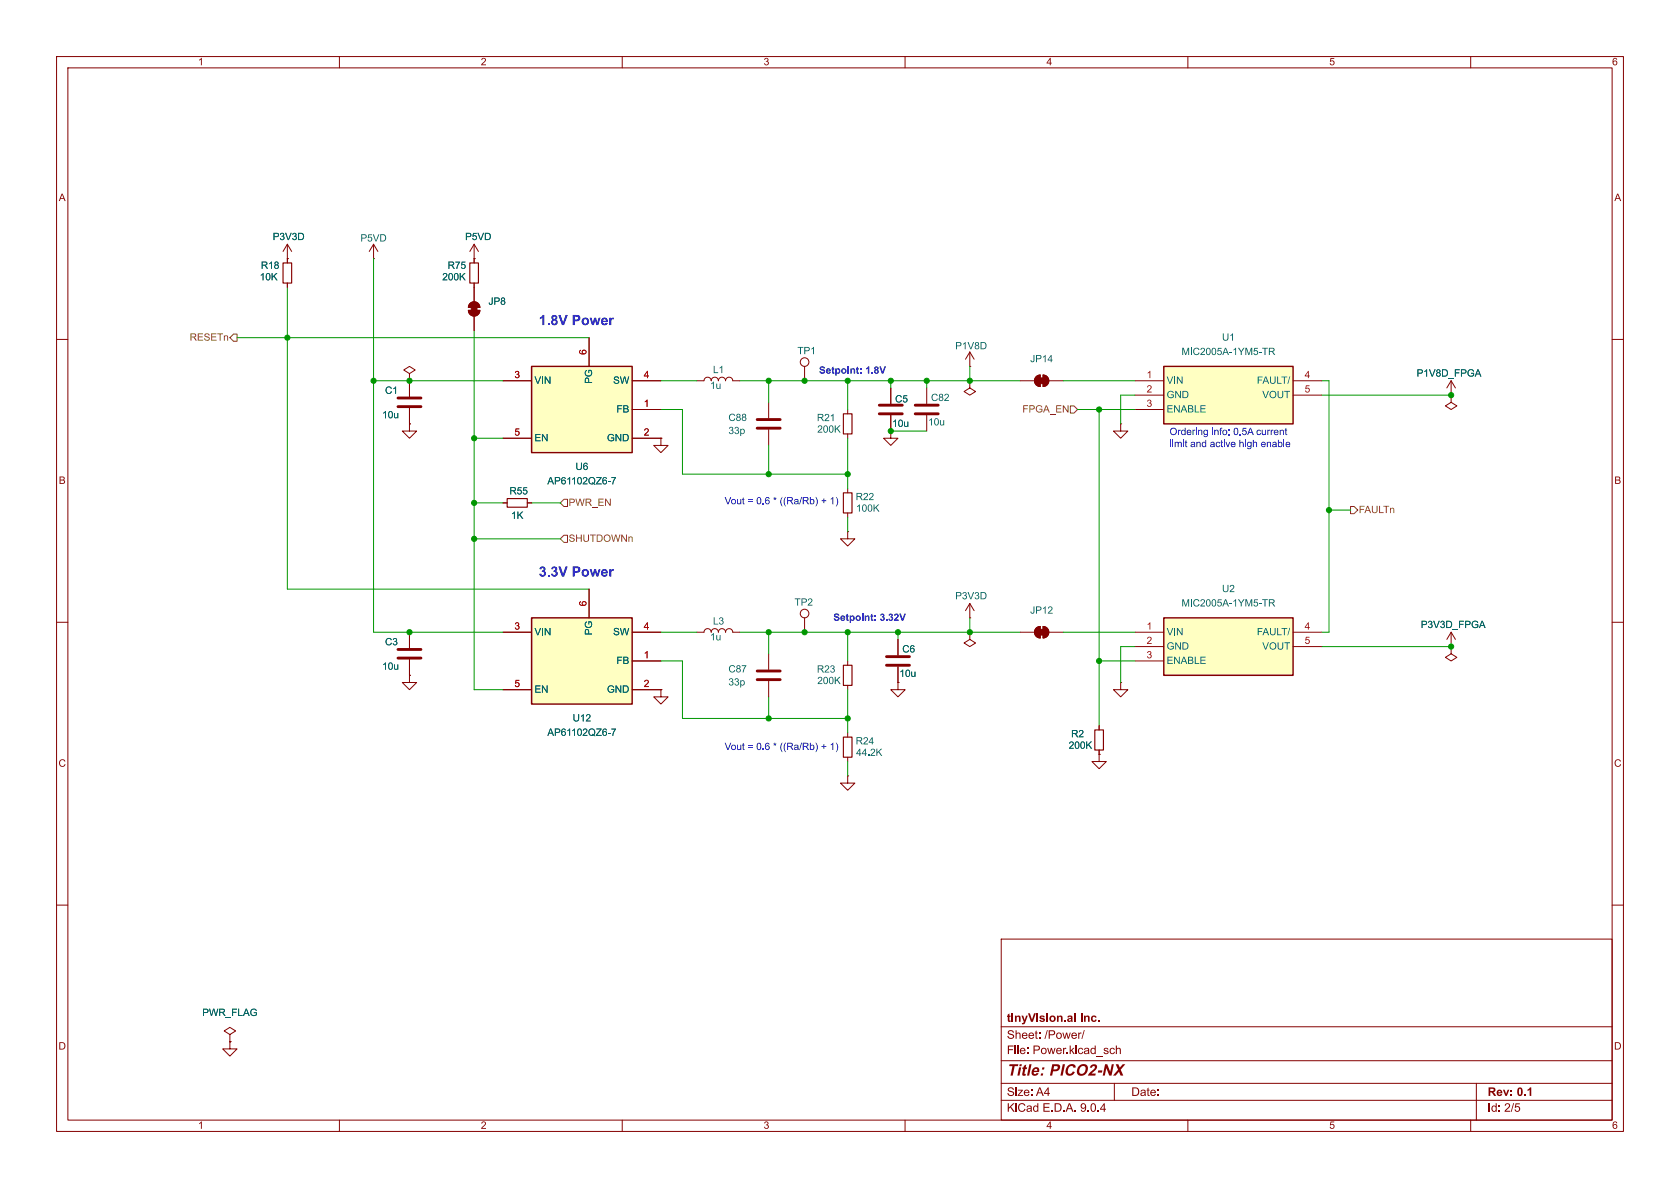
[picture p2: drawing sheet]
<svg xmlns="http://www.w3.org/2000/svg" width="297mm" height="210mm" viewBox="0 0 297 210" stroke-linecap="round" stroke-linejoin="round" font-family="sans-serif">
<defs><g id="words">
<text font-size="2.8" fill="#840000" x="178" y="190.9">Title: PICO2-NX</text>
<g font-size="2.5" fill="#0000c2">
<text x="95.2" y="57.8">1.8V Power</text>
<text x="95.2" y="102.2">3.3V Power</text>
</g>
<g font-size="2.1" fill="#840000">
<text x="178" y="184.2">Sheet: /Power/</text>
<text x="178" y="181.2">tinyVision.ai Inc.</text>
<text x="178" y="186.9">File: Power.kicad_sch</text>
<text x="178" y="197.1">KiCad E.D.A. 9.0.4</text>
<text x="178" y="194.3">Size: A4</text>
<text x="200" y="194.3">Date:</text>
<text x="263" y="194.3">Rev: 0.1</text>
<text x="263" y="197.1">Id: 2/5</text>
</g>
<g font-size="1.8" fill="#840000">
<text x="35" y="12">1</text>
<text x="85" y="12">2</text>
<text x="135" y="12">3</text>
<text x="185" y="12">4</text>
<text x="235" y="12">5</text>
<text x="285" y="12">6</text>
<text x="10.4" y="36">A</text>
<text x="285.4" y="36">A</text>
<text x="157.7" y="75.9">10u</text>
<text x="10.4" y="86">B</text>
<text x="285.4" y="86">B</text>
<text x="159" y="120.1">10u</text>
<text x="10.3" y="136">C</text>
<text x="285.3" y="136">C</text>
<text x="10.3" y="186">D</text>
<text x="285.3" y="186">D</text>
<text x="35" y="200">1</text>
<text x="85" y="200">2</text>
<text x="135" y="200">3</text>
<text x="185" y="200">4</text>
<text x="235" y="200">5</text>
<text x="285" y="200">6</text>
</g>
<g font-size="1.8" fill="#006464">
<text x="46.1" y="48">R18</text>
<text x="48.2" y="42.9">P3V3D</text>
<text x="63.7" y="43.2">P5VD</text>
<text x="79.1" y="48">R75</text>
<text x="82.2" y="42.9">P5VD</text>
<text x="45.9" y="50">10K</text>
<text x="78.2" y="50">200K</text>
<text x="86.4" y="54.3">JP8</text>
<text x="141" y="63.1">TP1</text>
<text x="168.9" y="62.2">P1V8D</text>
<text x="182.1" y="64.5">JP14</text>
<text x="208.9" y="63.2">MIC2005A-1YM5-TR</text>
<text x="216" y="60.7">U1</text>
<text x="68.1" y="70.1">C1</text>
<text x="94.5" y="68.3">VIN</text>
<text x="105.1" y="67.8" transform="rotate(-90 105.1 67.8)">PG</text>
<text x="108.4" y="68.3">SW</text>
<text x="125.5" y="69.2">1u</text>
<text x="126" y="66.4">L1</text>
<text x="158.2" y="71.6">C5</text>
<text x="164.6" y="71.4">C82</text>
<text x="206.2" y="68.3">VIN</text>
<text x="206.2" y="70.8">GND</text>
<text x="222.2" y="68.3">FAULT/</text>
<text x="223.2" y="70.8">VOUT</text>
<text x="250.4" y="67">P1V8D_FPGA</text>
<text x="67.6" y="74.4">10u</text>
<text x="109" y="73.4">FB</text>
<text x="128.8" y="77.2">33p</text>
<text x="128.8" y="74.9">C88</text>
<text x="144.4" y="74.9">R21</text>
<text x="144.5" y="76.9">200K</text>
<text x="164.1" y="75.7">10u</text>
<text x="206.2" y="73.4">ENABLE</text>
<text x="94.5" y="78.5">EN</text>
<text x="101.7" y="83.5">U6</text>
<text x="107.3" y="78.5">GND</text>
<text x="90.1" y="87.9">R55</text>
<text x="96.8" y="86.1">AP61102QZ6-7</text>
<text x="151.3" y="88.9">R22</text>
<text x="90.4" y="92.2">1K</text>
<text x="151.3" y="90.9">100K</text>
<text x="140.5" y="107.5">TP2</text>
<text x="168.9" y="106.4">P3V3D</text>
<text x="208.9" y="107.7">MIC2005A-1YM5-TR</text>
<text x="216" y="105.1">U2</text>
<text x="94.5" y="112.8">VIN</text>
<text x="105.1" y="112.3" transform="rotate(-90 105.1 112.3)">PG</text>
<text x="108.4" y="112.8">SW</text>
<text x="125.5" y="113.7">1u</text>
<text x="126" y="110.9">L3</text>
<text x="182.1" y="108.9">JP12</text>
<text x="206.2" y="112.8">VIN</text>
<text x="222.2" y="112.8">FAULT/</text>
<text x="251.2" y="111.5">P3V3D_FPGA</text>
<text x="67.6" y="118.9">10u</text>
<text x="68.1" y="114.5">C3</text>
<text x="109" y="117.8">FB</text>
<text x="128.8" y="119.3">C87</text>
<text x="144.4" y="119.4">R23</text>
<text x="159.5" y="115.8">C6</text>
<text x="206.2" y="115.3">GND</text>
<text x="206.2" y="117.8">ENABLE</text>
<text x="223.2" y="115.3">VOUT</text>
<text x="94.5" y="122.9">EN</text>
<text x="107.3" y="122.9">GND</text>
<text x="128.8" y="121.6">33p</text>
<text x="144.5" y="121.4">200K</text>
<text x="96.8" y="130.5">AP61102QZ6-7</text>
<text x="101.2" y="128">U12</text>
<text x="189.4" y="130.8">R2</text>
<text x="151.3" y="132.1">R24</text>
<text x="151.3" y="134.1">44.2K</text>
<text x="188.9" y="132.8">200K</text>
<text x="35.8" y="180.1">PWR_FLAG</text>
</g>
<g font-size="1.8" fill="#725600">
<text x="33.5" y="60.7">RESETn</text>
<text x="180.7" y="73.4">FPGA_EN</text>
<text x="100.5" y="89.9">PWR_EN</text>
<text x="240.2" y="91.2">FAULTn</text>
<text x="100.5" y="96.2">SHUTDOWNn</text>
</g>
<g font-size="1.8" fill="#a90000">
<text x="103.9" y="62.7" transform="rotate(-90 103.9 62.7)">6</text>
<text x="90.9" y="67.1">3</text>
<text x="113.8" y="67.1">4</text>
<text x="202.7" y="67.1">1</text>
<text x="202.7" y="69.6">2</text>
<text x="230.6" y="67.1">4</text>
<text x="230.6" y="69.6">5</text>
<text x="90.9" y="77.2">5</text>
<text x="113.8" y="72.1">1</text>
<text x="113.8" y="77.2">2</text>
<text x="202.7" y="72.1">3</text>
<text x="103.9" y="107.2" transform="rotate(-90 103.9 107.2)">6</text>
<text x="90.9" y="111.5">3</text>
<text x="113.8" y="111.5">4</text>
<text x="202.7" y="111.5">1</text>
<text x="230.6" y="111.5">4</text>
<text x="113.8" y="116.6">1</text>
<text x="202.7" y="114">2</text>
<text x="202.7" y="116.6">3</text>
<text x="230.6" y="114">5</text>
<text x="90.9" y="121.7">5</text>
<text x="113.8" y="121.7">2</text>
</g>
<g font-size="1.8" fill="#0000c2">
<text x="144.8" y="66.3">Setpoint: 1.8V</text>
<text x="206.8" y="77.4">Ordering info: 0.5A current</text>
<text x="206.8" y="79.5">limit and active high enable</text>
<text x="128.1" y="89.6">Vout = 0.6 * ((Ra/Rb) + 1)</text>
<text x="147.3" y="110">Setpoint: 3.32V</text>
<text x="128.1" y="133">Vout = 0.6 * ((Ra/Rb) + 1)</text>
</g>
</g></defs>
<g fill="none" stroke="#840000" stroke-width=".18">
<path d="M10 10h277v190h-277zM12 12h273v186h-273zM60 10v2M110 10v2M160 10v2M210 10v2M260 10v2M10 60h2M157.5 76.2v1.3h1.2l-1.2 1.2-1.3-1.2h1.3M285 60h2M10 110h2M285 110h2"/>
<path d="M10 160h2M177 166h108v32h-108zM285 160h2M60 198v2M110 198v2M160 198v2M177 194.5h108M177 191.5h108M177 187.5h108M177 181.5h108M197 191.5v3M210 198v2"/>
<path d="M260 198v2M261 191.5v6.5"/>
</g>
<path d="M94 64.8h17.8v15.2h-17.8z" fill="#ffffc2"/>
<path d="M94 64.8h17.8v15.2h-17.8z" fill="none" stroke="#800000" stroke-width=".25"/>
<path d="M50.8 45.7v.8M50.8 50v.8M104.1 59.7v5.1M88.9 67.3h5.1M88.9 77.5h5.1M111.8 67.3h5M111.8 77.5h5M111.8 72.4h5" fill="none" stroke="#840000" stroke-width=".18"/>
<path d="M50 46.5h1.6v3.5h-1.6z" fill="none" stroke="#840000" stroke-width=".2"/>
<path d="M205.7 64.8h22.9v10.1h-22.9z" fill="#ffffc2"/>
<path d="M205.7 64.8h22.9v10.1h-22.9z" fill="none" stroke="#840000" stroke-width=".25"/>
<g fill="none" stroke="#840000" stroke-width=".18">
<path d="M157.5 68.6v2.8M157.5 73.4v2.8M163.8 68.6v2.8M163.8 73.4v2.8M200.7 67.3h5M200.7 69.9h5M200.7 72.4h5M228.6 67.3h5.1M228.6 69.9h5.1M149.9 129.5v.8M149.9 133.9v.7M40.6 182.9l1.1-.7-1.1-.6-1 .6 1 .7v1.3"/>
<path d="M40.6 184.2h.1"/>
</g>
<path d="M155.4 71.6h4.1M155.4 73.2h4.1M161.8 71.6h4.1M161.8 73.2h4.1" fill="none" stroke="#840000" stroke-width=".51"/>
<path d="M149.1 130.3h1.5v3.6h-1.5z" fill="none" stroke="#840000" stroke-width=".2"/>
<path d="M205.7 109.2h22.9v10.2h-22.9z" fill="#ffffc2"/>
<path d="M205.7 109.2h22.9v10.2h-22.9z" fill="none" stroke="#840000" stroke-width=".25"/>
<g fill="none" stroke="#840000" stroke-width=".18">
<path d="M50.8 45.7h.1M50.8 43.2l-.8 1.3M50.8 43.2l.8 1.3M50.8 43.2v2.5M66 45.7h.1M66 43.2l-.7 1.3M66 43.2l.8 1.3M66 43.2v2.5M82.8 54.9h2a1.02 1.02 0 0 1-1 1 1.02 1.02 0 0 1-1-1zM83.1 53.6a1.02 1.02 0 0 1 1.1-.2 1.02 1.02 0 0 1 .6 1h-2zM83.8 45.7h.1M83.8 43.2l-.7 1.3"/>
<path d="M83.8 43.2l.8 1.3M83.8 43.2v3.3M83.8 50v3.3M83.8 55.9v2.5M72.4 74.9v1.3h1.3l-1.3 1.3-1.3-1.3h1.3M72.4 74.9h.1M72.4 66l1-.6-1-.6-1 .6 1 .6v1.3M72.4 67.3h.1M72.4 67.3v2.8M72.4 72.1v2.8M116.8 77.5v1.2h1.3l-1.3 1.3-1.2-1.3h1.2M116.8 77.5h.1"/>
<path d="M123.2 67.3h1.3a.64 .64 0 0 1 .6-.6 .64 .64 0 0 1 .6 .6 .64 .64 0 0 1 .7-.6 .64 .64 0 0 1 .6 .6 .64 .64 0 0 1 .6-.6 .64 .64 0 0 1 .7 .6 .64 .64 0 0 1 .6-.6 .64 .64 0 0 1 .6 .6h1.3M135.9 71.1v2.8M135.9 75.9v2.8M142.2 64.8v2.5M149.9 72.4v.8M149.9 76.7v.8M171.4 67.3v1.3l-1 .6 1 .7 1.1-.7-1.1-.6M171.4 67.3h.1M171.4 64.8h.1M171.4 62.2v2.6M171.4 62.2l-.7 1.3M171.4 62.2l.8 1.3"/>
<path d="M180.3 67.3h2.6M183.2 66.6l.7-.3v2a1.02 1.02 0 0 1-.9-.6 1.02 1.02 0 0 1 .2-1.1zM184.4 66.3a1.02 1.02 0 0 1 1 1 1.02 1.02 0 0 1-1 1zM185.4 67.3h2.6M198.1 74.9v1.3h1.3l-1.3 1.3-1.3-1.3h1.3M198.1 74.9h.1M256.5 69.9v1.2l-1 .7 1 .6 1.1-.6-1.1-.7M256.5 69.9h.1M256.5 67.3l.8 1.3M256.5 67.3l-.7 1.3M256.5 67.3v2.6M88.9 88.9h.8"/>
<path d="M93.2 88.9h.8M149.9 94v1.3h1.2l-1.2 1.2-1.3-1.2h1.3M149.9 94h.1M149.9 86.4v.7M149.9 90.7v.7M72.4 119.4v1.3h1.3l-1.3 1.2-1.3-1.2h1.3M72.4 119.4h.1M123.2 111.8h1.3a.64 .64 0 0 1 .6-.7 .64 .64 0 0 1 .6 .7 .64 .64 0 0 1 .7-.7 .64 .64 0 0 1 .6 .7 .64 .64 0 0 1 .6-.7 .64 .64 0 0 1 .7 .7 .64 .64 0 0 1 .6-.7 .64 .64 0 0 1 .6 .7h1.3M135.9 115.6v2.8M142.2 109.2v2.6M149.9 116.8v.8M158.7 117.9v4h1.3l-1.3 1.3-1.2-1.3h1.2"/>
<path d="M158.7 113v2.8M171.4 111.8v1.2l-1 .7 1 .6 1.1-.6-1.1-.7M171.4 111.8h.1M171.4 109.2h.1M171.4 106.7l-.7 1.3M171.4 106.7l.8 1.3M171.4 106.7v2.5M180.3 111.8h2.6M183.2 111l.7-.3v2.1a1.02 1.02 0 0 1-.9-.7 1.02 1.02 0 0 1 .2-1.1zM184.4 110.7a1.02 1.02 0 0 1 1 1.1 1.02 1.02 0 0 1-1 1zM185.4 111.8h2.6M200.7 111.8h5"/>
<path d="M200.7 114.3h5M200.7 116.8h5M228.6 111.8h5.1M228.6 114.3h5.1M256.5 114.3v1.3l-1 .6 1 .6 1.1-.6-1.1-.6M256.5 114.3h.1M256.5 111.8v2.5M256.5 111.8l-.7 1.2M256.5 111.8l.8 1.2M116.8 121.9v1.3h1.3l-1.3 1.3-1.2-1.3h1.2M116.8 121.9h.1M135.9 120.4v2.8"/>
<path d="M149.9 137.2v1.2h1.2l-1.2 1.3-1.3-1.3h1.3M149.9 137.2h.1M149.9 121.2v.7M194.3 133.4v1.2h1.3l-1.3 1.3-1.3-1.3h1.3M194.3 133.4h.1M194.3 128.3v.7M194.3 132.6v.8M198.1 120.7v1.2h1.3l-1.3 1.3-1.3-1.3h1.3M198.1 120.7h.1"/>
<circle cx="142.2" cy="64" r=".76"/>
<circle cx="142.2" cy="108.5" r=".76"/>
</g>
<path d="M83.1 46.5h1.5v3.5h-1.5zM149.1 73.2h1.5v3.5h-1.5zM89.7 88.1h3.5v1.6h-3.5zM149.1 87.1h1.5v3.6h-1.5zM149.1 117.6h1.5v3.6h-1.5zM193.5 129h1.6v3.6h-1.6z" fill="none" stroke="#840000" stroke-width=".2"/>
<g fill="#840000" stroke="#840000" stroke-width=".18">
<path d="M183.6 66.8h1.1v1h-1.1z"/>
<path d="M184.4 66.3a1.02 1.02 0 0 1 1 1 1.02 1.02 0 0 1-1 1z"/>
<path d="M183.2 66.6l.7-.3v2a1.02 1.02 0 0 1-.9-.6 1.02 1.02 0 0 1 .2-1.1z"/>
<path d="M183.6 111.3h1.1v1h-1.1z"/>
<path d="M184.4 110.7a1.02 1.02 0 0 1 1 1.1 1.02 1.02 0 0 1-1 1z"/>
<path d="M183.2 111l.7-.3v2.1a1.02 1.02 0 0 1-.9-.7 1.02 1.02 0 0 1 .2-1.1z"/>
<path d="M83.3 54.1h1v1h-1z"/>
<path d="M82.8 54.9h2a1.02 1.02 0 0 1-1 1 1.02 1.02 0 0 1-1-1z"/>
<path d="M83.1 53.6a1.02 1.02 0 0 1 1.1-.2 1.02 1.02 0 0 1 .6 1h-2z"/>
</g>
<path d="M70.4 70.4h4M70.4 71.9h4M133.9 74.2h4M133.9 75.7h4M133.9 118.6h4M156.7 116.1h4.1M156.7 117.6h4.1M133.9 120.1h4" fill="none" stroke="#840000" stroke-width=".51"/>
<path d="M94 109.2h17.8v15.3h-17.8z" fill="#ffffc2"/>
<path d="M94 109.2h17.8v15.3h-17.8z" fill="none" stroke="#800000" stroke-width=".25"/>
<g fill="none" stroke="#840000" stroke-width=".18">
<path d="M50.8 45.7h.1M50.8 45.7v.8M50.8 50v.8M83.8 45.7h.1M83.8 45.7v.8M83.8 50v3.3M83.8 55.9v2.5M104.1 59.7v5.1M72.4 74.9h.1M72.4 67.3h.1M72.4 67.3v2.8M72.4 72.1v2.8"/>
<path d="M88.9 67.3h5.1M88.9 77.5h5.1M111.8 67.3h5M111.8 77.5h5M111.8 72.4h5M116.8 77.5h.1M157.5 68.6v2.8M157.5 73.4v2.8M256.5 69.9h.1M88.9 88.9h.8M93.2 88.9h.8M72.4 119.4h.1"/>
<path d="M72.4 111.8v2.8M72.4 116.6v2.8M88.9 111.8h5.1M104.1 104.1v5.1M111.8 111.8h5M111.8 116.8h5M158.7 113v2.8M158.7 117.9v2.8M256.5 114.3h.1M88.9 121.9h5.1M111.8 121.9h5M116.8 121.9h.1"/>
<path d="M194.3 133.4h.1M194.3 128.3v.7M194.3 132.6v.8M40.6 184.2v1.2h1.3l-1.3 1.3-1.2-1.3h1.2M40.6 184.2h.1"/>
</g>
<path d="M70.4 114.8h4M70.4 116.3h4" fill="none" stroke="#840000" stroke-width=".51"/>
<path d="M41.3 59.1h.6v1.2h-.6l-.7-.6zM189.2 71.8h.7l.6 .6-.6 .6h-.7zM99.1 95.3l.6-.7h.6v1.3h-.6zM99.7 88.3h.6v1.2h-.6l-.6-.6zM238.8 89.5h.6l.6 .7-.6 .6h-.6z" fill="none" stroke="#725600" stroke-width=".18"/>
<g fill="none" stroke="#009600" stroke-width=".18">
<path d="M41.9 59.7h62.2M50.8 50.8v53.3h53.3M66 45.7v66.1h22.9M83.8 58.4v63.5h5.1M66 67.3h22.9M83.8 77.5h5.1M116.8 72.4h3.8v11.4h29.3M116.8 67.3h6.4M130.8 67.3h49.5M135.9 67.3v3.8M135.9 78.7v5.1M149.9 67.3v5.1"/>
<path d="M149.9 77.5v8.9M157.5 76.2h6.3M157.5 67.3v1.3M163.8 67.3v1.3M171.4 64.8v2.5M188 67.3h12.7M190.5 72.4h10.2M194.3 72.4v55.9M200.7 69.9h-2.6v5M233.7 67.3h1.2v44.5h-1.2M233.7 69.9h22.8M83.8 95.3h15.3"/>
<path d="M83.8 88.9h5.1M94 88.9h5.1M149.9 91.4v2.6M234.9 90.2h3.9M116.8 116.8h3.8v10.2h29.3M116.8 111.8h6.4M130.8 111.8h49.5M135.9 111.8v3.8M149.9 111.8v5M158.7 111.8v1.2M171.4 109.2v2.6M188 111.8h12.7"/>
<path d="M194.3 116.8h6.4M200.7 114.3h-2.6v6.4M233.7 114.3h22.8M135.9 123.2v3.8M149.9 121.9v7.6M149.9 134.6v2.6"/>
</g>
<g fill="#009600" stroke="#009600" stroke-width=".18">
<circle cx="149.9" cy="111.8" r=".46"/>
<circle cx="149.9" cy="83.8" r=".46"/>
<circle cx="163.8" cy="67.3" r=".46"/>
<circle cx="142.2" cy="67.3" r=".46"/>
<circle cx="149.9" cy="67.3" r=".46"/>
<circle cx="157.5" cy="67.3" r=".46"/>
<circle cx="158.7" cy="111.8" r=".46"/>
<circle cx="194.3" cy="72.4" r=".46"/>
<circle cx="171.4" cy="67.3" r=".46"/>
<circle cx="171.4" cy="111.8" r=".46"/>
<circle cx="135.9" cy="127" r=".46"/>
<circle cx="149.9" cy="127" r=".46"/>
<circle cx="135.9" cy="111.8" r=".46"/>
<circle cx="83.8" cy="77.5" r=".46"/>
<circle cx="66" cy="67.3" r=".46"/>
<circle cx="72.4" cy="67.3" r=".46"/>
<circle cx="50.8" cy="59.7" r=".46"/>
<circle cx="234.9" cy="90.2" r=".46"/>
<circle cx="194.3" cy="116.8" r=".46"/>
<circle cx="256.5" cy="69.9" r=".46"/>
<circle cx="256.5" cy="114.3" r=".46"/>
<circle cx="135.9" cy="67.3" r=".46"/>
<circle cx="135.9" cy="83.8" r=".46"/>
<circle cx="142.2" cy="111.8" r=".46"/>
<circle cx="157.5" cy="76.2" r=".46"/>
<circle cx="83.8" cy="88.9" r=".46"/>
<circle cx="72.4" cy="111.8" r=".46"/>
<circle cx="83.8" cy="95.3" r=".46"/>
</g>
<use href="#words"/>
</svg>
